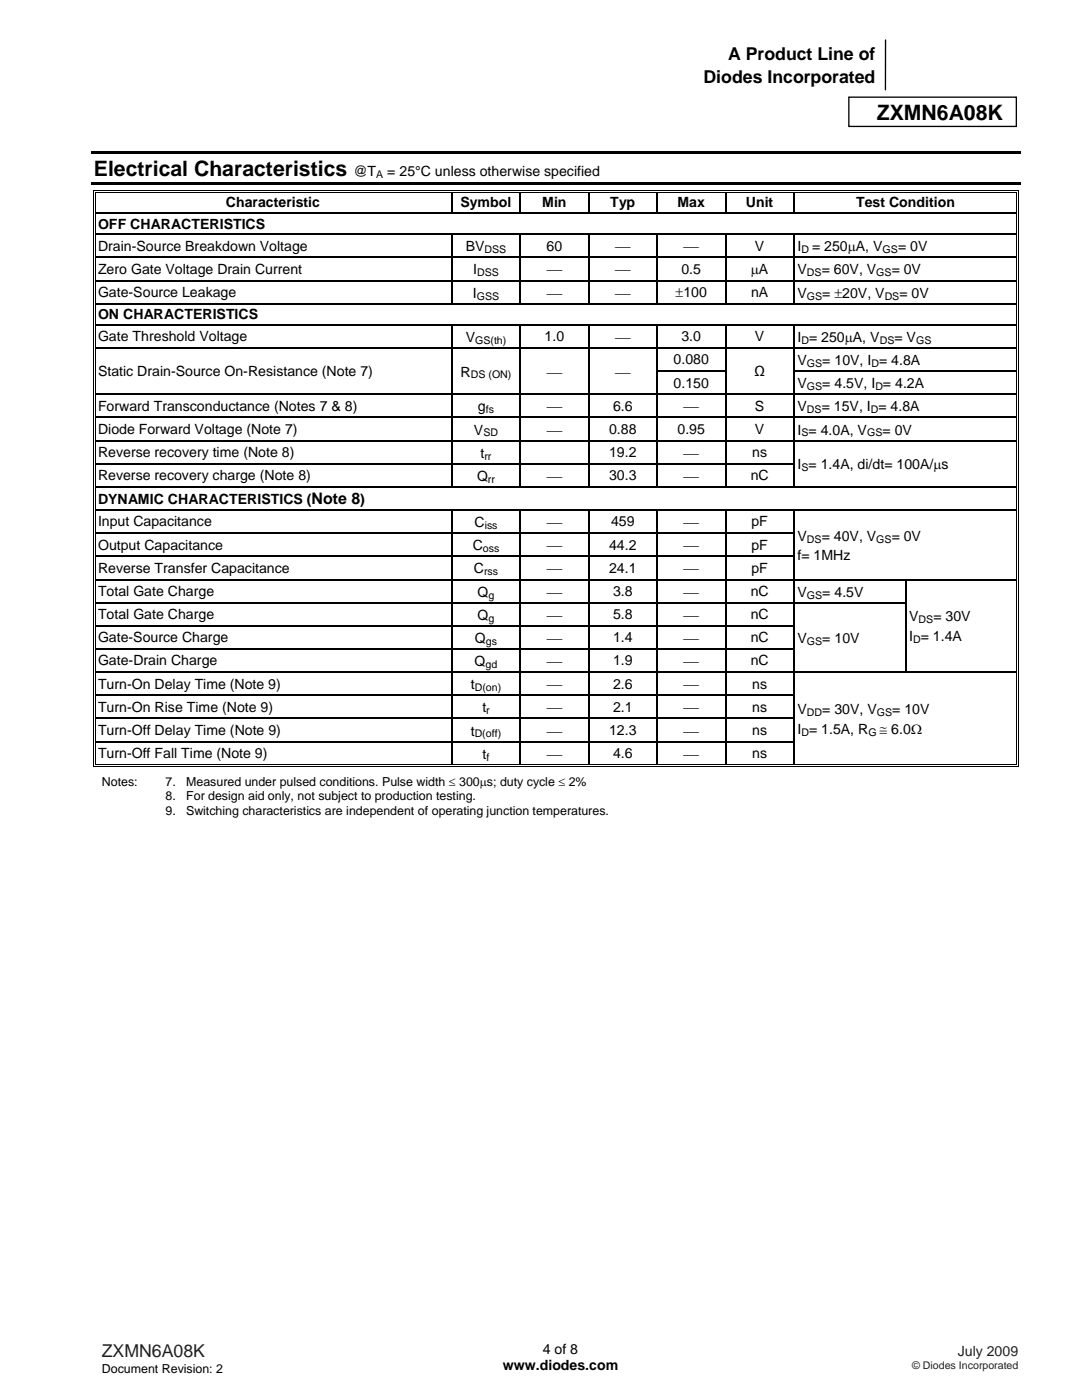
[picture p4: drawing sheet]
<svg xmlns="http://www.w3.org/2000/svg" width="216mm" height="279mm" viewBox="0 0 216 279" stroke-linecap="round" stroke-linejoin="round" font-family="sans-serif">
<defs><g id="words">
<g font-size="4.2">
<text x="175" y="24">ZXMN6A08K</text>
<text x="18.7" y="35.1">Electrical Characteristics</text>
</g>
<g font-size="3.5">
<text x="145.3" y="12">A Product Line of</text>
<text x="140.4" y="16.5">Diodes Incorporated</text>
</g>
<text font-size="3.5" fill="#231f20" x="20.3" y="270.9">ZXMN6A08K</text>
<g font-size="2.8">
<text x="70.5" y="35.1">@T</text>
<text x="77.3" y="35.1">= 25°C unless otherwise specified</text>
<text x="45.1" y="41.4">Characteristic</text>
<text x="91.9" y="41.4">Symbol</text>
<text x="108.2" y="41.4">Min</text>
<text x="121.8" y="41.4">Typ</text>
<text x="135.2" y="41.4">Max</text>
<text x="148.8" y="41.4">Unit</text>
<text x="170.8" y="41.4">Test Condition</text>
<text x="19.6" y="45.6">OFF CHARACTERISTICS</text>
<text x="19.6" y="50">Drain-Source Breakdown Voltage</text>
<text x="92.9" y="50.2">BV</text>
<text x="109.1" y="50">60</text>
<text x="122.9" y="50.1">⎯</text>
<text x="136.5" y="50.1">⎯</text>
<text x="150.6" y="50">V</text>
<text x="159.1" y="50.2">I</text>
<text x="162" y="50.2">= 250μA, V</text>
<text x="179.2" y="50.2">= 0V</text>
<text x="19.6" y="54.7">Zero Gate Voltage Drain Current</text>
<text x="19.6" y="59.3">Gate-Source Leakage</text>
<text x="94.4" y="59.4">I</text>
<text x="94.4" y="54.8">I</text>
<text x="109.2" y="54.8">⎯</text>
<text x="109.2" y="59.4">⎯</text>
<text x="122.9" y="54.8">⎯</text>
<text x="122.9" y="59.4">⎯</text>
<text x="134.8" y="59.4">±100</text>
<text x="136" y="54.7">0.5</text>
<text x="149.8" y="54.8">μA</text>
<text x="149.9" y="59.3">nA</text>
<text x="159.1" y="54.8">V</text>
<text x="159.1" y="59.4">V</text>
<text x="164" y="54.8">= 60V, V</text>
<text x="164.1" y="59.4">= ±20V, V</text>
<text x="177.9" y="54.8">= 0V</text>
<text x="179.5" y="59.4">= 0V</text>
<text x="19.6" y="63.7">ON CHARACTERISTICS</text>
<text x="19.6" y="68.1">Gate Threshold Voltage</text>
<text x="92.9" y="68.2">V</text>
<text x="108.7" y="68.1">1.0</text>
<text x="122.9" y="68.2">⎯</text>
<text x="136" y="68.1">3.0</text>
<text x="150.6" y="68.1">V</text>
<text x="159.1" y="68.2">I = 250μA, V</text>
<text x="178.5" y="68.2">= V</text>
<text x="19.6" y="75">Static Drain-Source On-Resistance (Note 7)</text>
<text x="91.9" y="75.2">R</text>
<text x="109.2" y="75.2">⎯</text>
<text x="122.9" y="75.2">⎯</text>
<text x="134.4" y="77.3">0.150</text>
<text x="134.4" y="72.7">0.080</text>
<text x="150.5" y="75">Ω</text>
<text x="159.1" y="77.5">V</text>
<text x="159.1" y="72.9">V</text>
<text x="164.1" y="72.9">= 10V, I = 4.8A</text>
<text x="164.1" y="77.5">= 4.5V, I = 4.2A</text>
<text x="19.6" y="82">Forward Transconductance (Notes 7 &amp; 8)</text>
<text x="95.4" y="82.1">g</text>
<text x="109.2" y="82.1">⎯</text>
<text x="122.3" y="82">6.6</text>
<text x="136.5" y="82.1">⎯</text>
<text x="150.6" y="82">S</text>
<text x="159.1" y="82.1">V</text>
<text x="164" y="82.1">= 15V, I = 4.8A</text>
<text x="19.6" y="86.6">Diode Forward Voltage (Note 7)</text>
<text x="94.6" y="86.7">V</text>
<text x="109.2" y="86.7">⎯</text>
<text x="121.5" y="86.6">0.88</text>
<text x="135.2" y="86.6">0.95</text>
<text x="150.7" y="86.6">V</text>
<text x="159.1" y="86.7">I = 4.0A, V</text>
<text x="176.1" y="86.7">= 0V</text>
<text x="19.6" y="91.2">Reverse recovery time (Note 8)</text>
<text x="19.6" y="95.8">Reverse recovery charge (Note 8)</text>
<text x="95.2" y="96">Q</text>
<text x="95.9" y="91.4">t</text>
<text x="109.2" y="95.9">⎯</text>
<text x="121.5" y="91.2">19.2</text>
<text x="121.5" y="95.8">30.3</text>
<text x="136.5" y="91.3">⎯</text>
<text x="136.5" y="95.9">⎯</text>
<text x="149.8" y="95.8">nC</text>
<text x="150.1" y="91.2">ns</text>
<text x="159.1" y="93.7">I = 1.4A, di/dt= 100A/μs</text>
<text x="19.6" y="100.6">DYNAMIC CHARACTERISTICS (Note 8)</text>
<text x="19.6" y="105.1">Input Capacitance</text>
<text x="94.7" y="105.2">C</text>
<text x="109.2" y="105.2">⎯</text>
<text x="121.9" y="105.1">459</text>
<text x="136.5" y="105.2">⎯</text>
<text x="149.9" y="105.1">pF</text>
<text x="19.6" y="109.7">Output Capacitance</text>
<text x="94.3" y="109.8">C</text>
<text x="109.2" y="109.8">⎯</text>
<text x="121.5" y="109.7">44.2</text>
<text x="136.5" y="109.8">⎯</text>
<text x="149.9" y="109.7">pF</text>
<text x="159.1" y="111.7">f= 1MHz</text>
<text x="159.1" y="108">V</text>
<text x="164" y="108">= 40V, V</text>
<text x="177.9" y="108">= 0V</text>
<text x="19.6" y="114.3">Reverse Transfer Capacitance</text>
<text x="19.6" y="118.9">Total Gate Charge</text>
<text x="94.6" y="114.4">C</text>
<text x="95.3" y="119.1">Q</text>
<text x="109.2" y="114.4">⎯</text>
<text x="109.2" y="119.1">⎯</text>
<text x="121.5" y="114.3">24.1</text>
<text x="122.3" y="118.9">3.8</text>
<text x="136.5" y="114.4">⎯</text>
<text x="136.5" y="119.1">⎯</text>
<text x="149.8" y="118.9">nC</text>
<text x="149.9" y="114.3">pF</text>
<text x="159.1" y="119.1">V</text>
<text x="164.1" y="119.1">= 4.5V</text>
<text x="19.6" y="123.5">Total Gate Charge</text>
<text x="95.3" y="123.7">Q</text>
<text x="109.2" y="123.7">⎯</text>
<text x="122.3" y="123.5">5.8</text>
<text x="136.5" y="123.7">⎯</text>
<text x="149.8" y="123.5">nC</text>
<text x="181.4" y="124">V</text>
<text x="186.2" y="124">= 30V</text>
<text x="19.6" y="128.2">Gate-Source Charge</text>
<text x="94.8" y="128.3">Q</text>
<text x="109.2" y="128.3">⎯</text>
<text x="122.3" y="128.2">1.4</text>
<text x="136.5" y="128.3">⎯</text>
<text x="149.8" y="128.2">nC</text>
<text x="159.1" y="128.3">V</text>
<text x="164.1" y="128.3">= 10V</text>
<text x="181.4" y="128">I = 1.4A</text>
<text x="19.6" y="132.8">Gate-Drain Charge</text>
<text x="19.6" y="137.4">Turn-On Delay Time (Note 9)</text>
<text x="93.9" y="137.6">t</text>
<text x="94.7" y="132.9">Q</text>
<text x="109.2" y="132.9">⎯</text>
<text x="109.2" y="137.5">⎯</text>
<text x="122.3" y="132.8">1.9</text>
<text x="122.3" y="137.4">2.6</text>
<text x="136.5" y="132.9">⎯</text>
<text x="136.5" y="137.5">⎯</text>
<text x="149.8" y="132.8">nC</text>
<text x="150.1" y="137.4">ns</text>
<text x="19.6" y="142">Turn-On Rise Time (Note 9)</text>
<text x="96.2" y="142.2">t</text>
<text x="109.2" y="142.2">⎯</text>
<text x="122.3" y="142">2.1</text>
<text x="136.5" y="142.2">⎯</text>
<text x="150.1" y="142">ns</text>
<text x="159.1" y="142.5">V</text>
<text x="164.1" y="142.5">= 30V, V</text>
<text x="178" y="142.5">= 10V</text>
<text x="19.6" y="146.7">Turn-Off Delay Time (Note 9)</text>
<text x="93.9" y="146.8">t</text>
<text x="109.2" y="146.8">⎯</text>
<text x="121.5" y="146.7">12.3</text>
<text x="136.5" y="146.8">⎯</text>
<text x="150.1" y="146.7">ns</text>
<text x="159.1" y="146.5">I = 1.5A, R</text>
<text x="175.5" y="146.5">≅ 6.0Ω</text>
<text x="19.6" y="151.3">Turn-Off Fall Time (Note 9)</text>
<text x="96.3" y="151.4">t</text>
<text x="109.2" y="151.4">⎯</text>
<text x="122.3" y="151.3">4.6</text>
<text x="136.5" y="151.4">⎯</text>
<text x="150.1" y="151.3">ns</text>
<text x="100.3" y="273.5">www.diodes.com</text>
<text x="108.3" y="270.2">4 of 8</text>
</g>
<text font-size="2.8" fill="#231f20" x="191.1" y="270.6">July 2009</text>
<g font-size="2.5">
<text x="20.3" y="156.9">Notes:</text>
<text x="33" y="159.7">8.</text>
<text x="33" y="156.9">7.</text>
<text x="37.2" y="159.7">For design aid only, not subject to production testing.</text>
<text x="37.2" y="156.9">Measured under pulsed conditions. Pulse width ≤ 300μs; duty cycle ≤ 2%</text>
<text x="33" y="162.6">9.</text>
<text x="37.1" y="162.6">Switching characteristics are independent of operating junction temperatures.</text>
<text x="20.3" y="274">Document Revision: 2</text>
</g>
<g font-size="2.1">
<text x="75.1" y="35.4">A</text>
<text x="96.7" y="50.5">DSS</text>
<text x="159.9" y="50.5">D</text>
<text x="176.1" y="50.5">GS</text>
<text x="95.1" y="59.8">GSS</text>
<text x="95.2" y="55.1">DSS</text>
<text x="161" y="55.1">DS</text>
<text x="161" y="59.8">GS</text>
<text x="174.9" y="55.1">GS</text>
<text x="176.5" y="59.8">DS</text>
<text x="94.8" y="68.6">GS(th)</text>
<text x="159.9" y="68.6">D</text>
<text x="175.5" y="68.6">DS</text>
<text x="182.8" y="68.6">GS</text>
<text x="93.9" y="75.5">DS (ON)</text>
<text x="161" y="73.2">GS</text>
<text x="161" y="77.9">GS</text>
<text x="173.9" y="73.2">D</text>
<text x="174.7" y="77.9">D</text>
<text x="96.9" y="82.5">fs</text>
<text x="161" y="82.5">DS</text>
<text x="173.8" y="82.5">D</text>
<text x="96.5" y="87.1">SD</text>
<text x="159.9" y="87.1">S</text>
<text x="173" y="87.1">GS</text>
<text x="96.7" y="91.7">rr</text>
<text x="159.9" y="94">S</text>
<text x="97.4" y="96.3">rr</text>
<text x="96.7" y="105.6">iss</text>
<text x="96.4" y="110.2">oss</text>
<text x="161" y="108.4">DS</text>
<text x="174.9" y="108.4">GS</text>
<text x="96.6" y="114.8">rss</text>
<text x="97.5" y="119.4">g</text>
<text x="161" y="119.4">GS</text>
<text x="97.5" y="124.1">g</text>
<text x="183.3" y="124.4">DS</text>
<text x="96.9" y="128.7">gs</text>
<text x="161" y="128.7">GS</text>
<text x="182.2" y="128.4">D</text>
<text x="94.7" y="137.9">D(on)</text>
<text x="96.9" y="133.3">gd</text>
<text x="97" y="142.5">r</text>
<text x="161" y="142.9">DD</text>
<text x="175" y="142.9">GS</text>
<text x="94.7" y="147.2">D(off)</text>
<text x="159.9" y="146.9">D</text>
<text x="173.3" y="146.9">G</text>
<text x="97.1" y="151.8">f</text>
</g>
<text font-size="2.1" fill="#231f20" x="182" y="273.2">© Diodes Incorporated</text>
</g></defs>
<path d="M176.7 8v9.9" fill="none" stroke="#000" stroke-width=".26"/>
<path d="M169.4 19.4h33.4v5.8h-33.4z" fill="#fff"/>
<path d="M169.4 19.4h33.4v5.8h-33.4z" fill="none" stroke="#000" stroke-width=".26"/>
<g fill="#000">
<path d="M18.2 30.2h185.5v.6h-185.5zM18.2 36.3h185.5v.6h-185.5zM18.6 37.9h.2v.6h-.2zM18.6 37.9h.5v.2h-.5zM18.9 38.3h.2v.2h-.2zM18.9 38.3h.2v.1h-.2zM90 38.4l.3 .1zM90 37.9h.6v.2h-.6zM90 38.3h.6v.1h-.6zM103.7 38.4l.2 .1zM103.7 37.9h.5v.2h-.5zM103.7 38.3h.5v.1h-.5z"/>
<path d="M117.3 38.4l.3 .1zM117.3 37.9h.6v.2h-.6zM117.3 38.3h.6v.1h-.6zM131 38.4l.3 .1zM131 37.9h.5v.2h-.5zM131 38.3h.5v.1h-.5zM144.7 38.4l.2 .1zM144.7 37.9h.5v.2h-.5zM144.7 38.3h.5v.1h-.5zM158.3 38.4l.3 .1zM158.3 37.9h.5v.2h-.5zM158.3 38.3h.5v.1h-.5z"/>
<path d="M202.8 37.9h.5v.2h-.5zM202.8 38.3h.1v.2h-.1zM202.8 38.3h.1v.1h-.1zM203.1 37.9h.2v.6h-.2zM18.6 42.4h.2v.3h-.2zM18.6 46.6h.2v.3h-.2zM18.6 51.2h.2v.3h-.2zM18.6 55.9h.2v.2h-.2zM18.9 42.4h.2v.3h-.2zM18.9 46.6h.2v.3h-.2zM18.9 51.2h.2v.3h-.2zM18.9 55.9h.2v.2h-.2z"/>
<path d="M90 46.6h.3v.3h-.3zM90 51.2h.3v.3h-.3zM90 55.9h.3v.2h-.3zM103.7 46.6h.2v.3h-.2zM103.7 51.2h.2v.3h-.2zM103.7 55.9h.2v.2h-.2zM117.3 46.6h.3v.3h-.3zM117.3 51.2h.3v.3h-.3zM117.3 55.9h.3v.2h-.3zM131 46.6h.3v.3h-.3zM131 51.2h.3v.3h-.3zM131 55.9h.3v.2h-.3z"/>
<path d="M144.7 46.6h.2v.3h-.2zM144.7 51.2h.2v.3h-.2zM144.7 55.9h.2v.2h-.2zM158.3 46.6h.3v.3h-.3zM158.3 51.2h.3v.3h-.3zM158.3 55.9h.3v.2h-.3zM202.8 42.4h.1v.3h-.1zM202.8 46.6h.1v.3h-.1zM202.8 51.2h.1v.3h-.1zM202.8 55.9h.1v.2h-.1zM203.1 42.4h.2v.3h-.2zM203.1 46.6h.2v.3h-.2z"/>
<path d="M203.1 51.2h.2v.3h-.2zM203.1 55.9h.2v.2h-.2zM18.6 60.5h.2v.2h-.2zM18.6 64.7h.2v.3h-.2zM18.6 69.3h.2v.3h-.2zM18.6 73.9h.2v.3h-.2zM18.6 78.5h.2v.3h-.2zM18.9 60.5h.2v.2h-.2zM18.9 64.7h.2v.3h-.2zM18.9 69.3h.2v.3h-.2zM18.9 73.9h.2v.3h-.2zM18.9 78.5h.2v.3h-.2z"/>
<path d="M90 64.7h.3v.3h-.3zM90 69.3h.3v.3h-.3zM90 73.9h.3v.3h-.3zM90 78.5h.3v.3h-.3zM103.7 64.7h.2v.3h-.2zM103.7 69.3h.2v.3h-.2zM103.7 73.9h.2v.3h-.2zM103.7 78.5h.2v.3h-.2zM117.3 64.7h.3v.3h-.3zM117.3 69.3h.3v.3h-.3zM117.3 73.9h.3v.3h-.3zM117.3 78.5h.3v.3h-.3z"/>
<path d="M131 64.7h.3v.3h-.3zM131 69.3h.3v.3h-.3zM131 73.9h.3v.3h-.3zM131 78.5h.3v.3h-.3zM144.7 64.7h.2v.3h-.2zM144.7 69.3h.2v.3h-.2zM144.7 73.9h.2v.3h-.2zM144.7 78.5h.2v.3h-.2zM158.3 64.7h.3v.3h-.3zM158.3 69.3h.3v.3h-.3zM158.3 73.9h.3v.3h-.3zM158.3 78.5h.3v.3h-.3z"/>
<path d="M202.8 60.5h.1v.2h-.1zM202.8 64.7h.1v.3h-.1zM202.8 69.3h.1v.3h-.1zM202.8 73.9h.1v.3h-.1zM202.8 78.5h.1v.3h-.1zM203.1 60.5h.2v.2h-.2zM203.1 64.7h.2v.3h-.2zM203.1 69.3h.2v.3h-.2zM203.1 73.9h.2v.3h-.2zM203.1 78.5h.2v.3h-.2zM18.6 83.2h.2v.3h-.2zM18.6 87.8h.2v.3h-.2z"/>
<path d="M18.6 92.4h.2v.3h-.2zM18.6 97h.2v.3h-.2zM18.9 83.2h.2v.3h-.2zM18.9 87.8h.2v.3h-.2zM18.9 92.4h.2v.3h-.2zM18.9 97h.2v.3h-.2zM90 83.2h.3v.3h-.3zM90 87.8h.3v.3h-.3zM90 92.4h.3v.3h-.3zM103.7 83.2h.2v.3h-.2zM103.7 87.8h.2v.3h-.2zM103.7 92.4h.2v.3h-.2z"/>
<path d="M117.3 83.2h.3v.3h-.3zM117.3 87.8h.3v.3h-.3zM117.3 92.4h.3v.3h-.3zM131 83.2h.3v.3h-.3zM131 87.8h.3v.3h-.3zM131 92.4h.3v.3h-.3zM144.7 83.2h.2v.3h-.2zM144.7 87.8h.2v.3h-.2zM144.7 92.4h.2v.3h-.2zM158.3 83.2h.3v.3h-.3zM158.3 87.8h.3v.3h-.3zM158.3 92.4h.3v.3h-.3z"/>
<path d="M202.8 83.2h.1v.3h-.1zM202.8 87.8h.1v.3h-.1zM202.8 92.4h.1v.3h-.1zM202.8 97h.1v.3h-.1zM203.1 83.2h.2v.3h-.2zM203.1 87.8h.2v.3h-.2zM203.1 92.4h.2v.3h-.2zM203.1 97h.2v.3h-.2zM18.6 101.7h.2v.2h-.2zM18.6 106.3h.2v.3h-.2zM18.6 110.9h.2v.3h-.2zM18.6 115.5h.2v.3h-.2z"/>
<path d="M18.9 101.7h.2v.2h-.2zM18.9 106.3h.2v.3h-.2zM18.9 110.9h.2v.3h-.2zM18.9 115.5h.2v.3h-.2zM90 101.7h.3v.2h-.3zM90 106.3h.3v.3h-.3zM90 110.9h.3v.3h-.3zM90 115.5h.3v.3h-.3zM103.7 101.7h.2v.2h-.2zM103.7 106.3h.2v.3h-.2zM103.7 110.9h.2v.3h-.2zM103.7 115.5h.2v.3h-.2z"/>
<path d="M117.3 101.7h.3v.2h-.3zM117.3 106.3h.3v.3h-.3zM117.3 110.9h.3v.3h-.3zM117.3 115.5h.3v.3h-.3zM131 101.7h.3v.2h-.3zM131 106.3h.3v.3h-.3zM131 110.9h.3v.3h-.3zM131 115.5h.3v.3h-.3zM144.7 101.7h.2v.2h-.2zM144.7 106.3h.2v.3h-.2zM144.7 110.9h.2v.3h-.2zM144.7 115.5h.2v.3h-.2z"/>
<path d="M158.3 101.7h.3v.2h-.3zM158.3 106.3h.3v.3h-.3zM158.3 110.9h.3v.3h-.3zM158.3 115.5h.3v.3h-.3zM180.6 115.5h.2v.3h-.2zM202.8 101.7h.1v.2h-.1zM202.8 106.3h.1v.3h-.1zM202.8 110.9h.1v.3h-.1zM202.8 115.5h.1v.3h-.1zM203.1 101.7h.2v.2h-.2zM203.1 106.3h.2v.3h-.2zM203.1 110.9h.2v.3h-.2z"/>
<path d="M203.1 115.5h.2v.3h-.2zM18.6 120.1h.2v.3h-.2zM18.6 124.8h.2v.3h-.2zM18.6 129.4h.2v.3h-.2zM18.6 134h.2v.3h-.2zM18.6 138.6h.2v.3h-.2zM18.9 120.1h.2v.3h-.2zM18.9 124.8h.2v.3h-.2zM18.9 129.4h.2v.3h-.2zM18.9 134h.2v.3h-.2zM18.9 138.6h.2v.3h-.2zM90 120.1h.3v.3h-.3z"/>
<path d="M90 124.8h.3v.3h-.3zM90 129.4h.3v.3h-.3zM90 134h.3v.3h-.3zM90 138.6h.3v.3h-.3zM103.7 120.1h.2v.3h-.2zM103.7 124.8h.2v.3h-.2zM103.7 129.4h.2v.3h-.2zM103.7 134h.2v.3h-.2zM103.7 138.6h.2v.3h-.2zM117.3 120.1h.3v.3h-.3zM117.3 124.8h.3v.3h-.3zM117.3 129.4h.3v.3h-.3z"/>
<path d="M117.3 134h.3v.3h-.3zM117.3 138.6h.3v.3h-.3zM131 120.1h.3v.3h-.3zM131 124.8h.3v.3h-.3zM131 129.4h.3v.3h-.3zM131 134h.3v.3h-.3zM131 138.6h.3v.3h-.3zM144.7 120.1h.2v.3h-.2zM144.7 124.8h.2v.3h-.2zM144.7 129.4h.2v.3h-.2zM144.7 134h.2v.3h-.2zM144.7 138.6h.2v.3h-.2z"/>
<path d="M158.3 120.1h.3v.3h-.3zM158.3 124.8h.3v.3h-.3zM158.3 129.4h.3v.3h-.3zM158.3 134h.3v.3h-.3zM158.3 138.6h.3v.3h-.3zM180.6 120.1h.2v.3h-.2zM180.6 124.8h.2v.3h-.2zM180.6 129.4h.2v.3h-.2zM202.8 120.1h.1v.3h-.1zM202.8 124.8h.1v.3h-.1zM202.8 129.4h.1v.3h-.1zM202.8 134h.1v.3h-.1z"/>
<path d="M202.8 138.6h.1v.3h-.1zM203.1 120.1h.2v.3h-.2zM203.1 124.8h.2v.3h-.2zM203.1 129.4h.2v.3h-.2zM203.1 134h.2v.3h-.2zM203.1 138.6h.2v.3h-.2zM18.6 143.3h.2v.2h-.2zM18.6 147.9h.2v.2h-.2zM18.6 152.9h.5v.1h-.5zM18.9 143.3h.2v.2h-.2zM18.9 147.9h.2v.2h-.2zM18.9 152.5h.2v.2h-.2z"/>
<path d="M90 143.3h.3v.2h-.3zM90 147.9h.3v.2h-.3zM90 152.5h.6v.2h-.6zM103.7 143.3h.2v.2h-.2zM103.7 147.9h.2v.2h-.2zM103.7 152.5h.5v.2h-.5zM117.3 143.3h.3v.2h-.3zM117.3 147.9h.3v.2h-.3zM117.3 152.5h.6v.2h-.6zM117.3 152.9h.6v.1h-.6zM131 143.3h.3v.2h-.3zM131 147.9h.3v.2h-.3z"/>
<path d="M131 152.5h.5v.2h-.5zM144.7 143.3h.2v.2h-.2zM144.7 147.9h.2v.2h-.2zM144.7 152.5h.5v.2h-.5zM158.3 143.3h.3v.2h-.3zM158.3 147.9h.3v.2h-.3zM158.3 152.5h.5v.2h-.5zM158.3 152.9h.5v.1h-.5zM202.8 143.3h.1v.2h-.1zM202.8 147.9h.1v.2h-.1zM202.8 152.9h.5v.1h-.5zM202.8 152.5h.1v.2h-.1z"/>
<path d="M203.1 143.3h.2v.2h-.2zM203.1 147.9h.2v.2h-.2zM203.1 152.5h.2v.5h-.2z"/>
</g>
<g fill="none" stroke="#000" stroke-width=".2">
<path d="M18.7 38.5v3.9M19 38.5v3.9M19.1 38h70.9M19.1 38.4h70.9M90.6 38h13.1M90.6 38.4h13.1M104.2 38h13.1M104.2 38.4h13.1M117.9 38h13.1M117.9 38.4h13.1M131.5 38h13.2M131.5 38.4h13.2"/>
<path d="M145.2 38h13.1M145.2 38.4h13.1M158.8 38h44M158.8 38.4h44M202.8 38.5v3.9M203.2 38.5v3.9M18.7 42.7v3.9M18.7 46.9v4.3M18.7 51.5v4.4M18.7 56.1v4.4M19 42.7v3.9M19 46.9v4.3"/>
<path d="M19 51.5v4.4M19 56.1v4.4M202.8 42.7v3.9M202.8 46.9v4.3M202.8 51.5v4.4M202.8 56.1v4.4M203.2 42.7v3.9M203.2 46.9v4.3M203.2 51.5v4.4M203.2 56.1v4.4M18.7 60.7v4M18.7 65v4.3"/>
<path d="M18.7 69.6v4.3M18.7 74.2v4.3M18.7 78.8v4.4M19 60.7v4M19 65v4.3M19 69.6v4.3M19 74.2v4.3M19 78.8v4.4M202.8 60.7v4M202.8 65v4.3M202.8 69.6v4.3M202.8 74.2v4.3"/>
<path d="M202.8 78.8v4.4M203.2 60.7v4M203.2 65v4.3M203.2 69.6v4.3M203.2 74.2v4.3M203.2 78.8v4.4M18.7 83.5v4.3M18.7 88.1v4.3M18.7 92.7v4.3M18.7 97.3v4.4M19 83.5v4.3M19 88.1v4.3"/>
<path d="M19 92.7v4.3M19 97.3v4.4M202.8 83.5v4.3M202.8 88.1v4.3M202.8 92.7v4.3M202.8 97.3v4.4M203.2 83.5v4.3M203.2 88.1v4.3M203.2 92.7v4.3M203.2 97.3v4.4M18.7 101.9v4.4M18.7 106.6v4.3"/>
<path d="M18.7 111.2v4.3M18.7 115.8v4.3M19 101.9v4.4M19 106.6v4.3M19 111.2v4.3M19 115.8v4.3M202.8 101.9v4.4M202.8 106.6v4.3M202.8 111.2v4.3M202.8 115.8v4.3M203.2 101.9v4.4M203.2 106.6v4.3"/>
<path d="M203.2 111.2v4.3M203.2 115.8v4.3M18.7 120.4v4.4M18.7 125.1v4.3M18.7 129.7v4.3M18.7 134.3v4.3M18.7 138.9v4.4M19 120.4v4.4M19 125.1v4.3M19 129.7v4.3M19 134.3v4.3M19 138.9v4.4"/>
<path d="M202.8 120.4v4.4M202.8 125.1v4.3M202.8 129.7v4.3M202.8 134.3v4.3M202.8 138.9v4.4M203.2 120.4v4.4M203.2 125.1v4.3M203.2 129.7v4.3M203.2 134.3v4.3M203.2 138.9v4.4M18.7 143.5v4.4M18.7 148.1v4.9"/>
<path d="M19 143.5v4.4M19 148.1v4.4M19.1 153h98.2M19.1 152.6h70.9M90.6 152.6h13.1M104.2 152.6h13.1M117.9 152.6h13.1M131.5 152.6h13.2M145.2 152.6h13.1M158.3 153h-40.4M158.8 153h44M158.8 152.6h44"/>
<path d="M202.8 143.5v4.4M202.8 148.1v4.4M203.2 143.5v4.4M203.2 148.1v4.4"/>
</g>
<g fill="none" stroke="#000" stroke-width=".25">
<path d="M90.2 38.5v3.9M103.8 38.5v3.9M117.5 38.5v3.9M131.1 38.5v3.9M144.8 38.5v3.9M158.4 38.5v3.9M19.1 42.5h183.7M19.1 46.7h70.9M19.1 51.4h70.9M19.1 56h70.9M90.2 46.9v4.3M90.2 51.5v4.4"/>
<path d="M90.2 56.1v4.4M90.3 46.7h13.4M90.3 51.4h13.4M90.3 56h13.4M103.8 46.9v4.3M103.8 51.5v4.4M103.8 56.1v4.4M103.9 46.7h13.4M103.9 51.4h13.4M103.9 56h13.4M117.5 46.9v4.3M117.5 51.5v4.4"/>
<path d="M117.5 56.1v4.4M117.6 46.7h13.4M117.6 51.4h13.4M117.6 56h13.4M131.1 46.9v4.3M131.1 51.5v4.4M131.1 56.1v4.4M131.3 46.7h13.4M131.3 51.4h13.4M131.3 56h13.4M144.8 46.9v4.3M144.8 51.5v4.4"/>
<path d="M144.8 56.1v4.4M144.9 46.7h13.4M144.9 51.4h13.4M144.9 56h13.4M158.4 46.9v4.3M158.4 51.5v4.4M158.4 56.1v4.4M158.6 46.7h44.2M158.6 51.4h44.2M158.6 56h44.2M19.1 60.6h183.7M19.1 64.8h70.9"/>
<path d="M19.1 69.4h70.9M19.1 78.7h70.9M90.2 65v4.3M90.2 69.6v4.3M90.2 74.2v4.3M90.2 78.8v4.4M90.3 64.8h13.4M90.3 69.4h13.4M90.3 78.7h13.4M103.8 65v4.3M103.8 69.6v4.3M103.8 74.2v4.3"/>
<path d="M103.8 78.8v4.4M103.9 64.8h13.4M103.9 69.4h13.4M103.9 78.7h13.4M117.5 65v4.3M117.5 69.6v4.3M117.5 74.2v4.3M117.5 78.8v4.4M117.6 64.8h13.4M117.6 69.4h13.4M117.6 78.7h13.4M131.1 65v4.3"/>
<path d="M131.1 69.6v4.3M131.1 74.2v4.3M131.1 78.8v4.4M131.3 64.8h13.4M131.3 69.4h13.4M131.3 74.1h13.4M131.3 78.7h13.4M144.8 65v4.3M144.8 69.6v4.3M144.8 74.2v4.3M144.8 78.8v4.4M144.9 64.8h13.4"/>
<path d="M144.9 69.4h13.4M144.9 78.7h13.4M158.4 65v4.3M158.4 69.6v4.3M158.4 74.2v4.3M158.4 78.8v4.4M158.6 64.8h44.2M158.6 69.4h44.2M158.6 74.1h44.2M158.6 78.7h44.2M19.1 83.3h70.9M19.1 87.9h70.9"/>
<path d="M19.1 92.5h70.9M19.1 97.2h183.7M90.2 83.5v4.3M90.2 88.1v4.3M90.2 92.7v4.3M90.3 83.3h13.4M90.3 87.9h13.4M90.3 92.5h13.4M103.8 83.5v4.3M103.8 88.1v4.3M103.8 92.7v4.3M103.9 83.3h13.4"/>
<path d="M103.9 87.9h13.4M103.9 92.5h13.4M117.5 83.5v4.3M117.5 88.1v4.3M117.5 92.7v4.3M117.6 83.3h13.4M117.6 87.9h13.4M117.6 92.5h13.4M131.1 83.5v4.3M131.1 88.1v4.3M131.1 92.7v4.3M131.3 83.3h13.4"/>
<path d="M131.3 87.9h13.4M131.3 92.5h13.4M144.8 83.5v4.3M144.8 88.1v4.3M144.8 92.7v4.3M144.9 83.3h13.4M144.9 87.9h13.4M144.9 92.5h13.4M158.4 83.5v4.3M158.4 88.1v4.3M158.4 92.7v4.3M158.6 83.3h44.2"/>
<path d="M158.6 87.9h44.2M19.1 101.8h70.9M19.1 106.4h70.9M19.1 111h70.9M19.1 115.7h70.9M90.2 101.9v4.4M90.2 106.6v4.3M90.2 111.2v4.3M90.2 115.8v4.3M90.3 101.8h13.4M90.3 106.4h13.4M90.3 111h13.4"/>
<path d="M90.3 115.7h13.4M103.8 101.9v4.4M103.8 106.6v4.3M103.8 111.2v4.3M103.8 115.8v4.3M103.9 101.8h13.4M103.9 106.4h13.4M103.9 111h13.4M103.9 115.7h13.4M117.5 101.9v4.4M117.5 106.6v4.3M117.5 111.2v4.3"/>
<path d="M117.5 115.8v4.3M117.6 101.8h13.4M117.6 106.4h13.4M117.6 111h13.4M117.6 115.7h13.4M131.1 101.9v4.4M131.1 106.6v4.3M131.1 111.2v4.3M131.1 115.8v4.3M131.3 101.8h13.4M131.3 106.4h13.4M131.3 111h13.4"/>
<path d="M131.3 115.7h13.4M144.8 101.9v4.4M144.8 106.6v4.3M144.8 111.2v4.3M144.8 115.8v4.3M144.9 101.8h13.4M144.9 106.4h13.4M144.9 111h13.4M144.9 115.7h13.4M158.4 101.9v4.4M158.4 106.6v4.3M158.4 111.2v4.3"/>
<path d="M158.4 115.8v4.3M158.6 101.8h44.2M158.6 115.7h22M180.7 115.8v4.3M180.8 115.7h22M19.1 120.3h70.9M19.1 124.9h70.9M19.1 129.5h70.9M19.1 134.1h70.9M19.1 138.8h70.9M90.2 120.4v4.4M90.2 125.1v4.3"/>
<path d="M90.2 129.7v4.3M90.2 134.3v4.3M90.2 138.9v4.4M90.3 120.3h13.4M90.3 124.9h13.4M90.3 129.5h13.4M90.3 134.1h13.4M90.3 138.8h13.4M103.8 120.4v4.4M103.8 125.1v4.3M103.8 129.7v4.3M103.8 134.3v4.3"/>
<path d="M103.8 138.9v4.4M103.9 120.3h13.4M103.9 124.9h13.4M103.9 129.5h13.4M103.9 134.1h13.4M103.9 138.8h13.4M117.5 120.4v4.4M117.5 125.1v4.3M117.5 129.7v4.3M117.5 134.3v4.3M117.5 138.9v4.4M117.6 120.3h13.4"/>
<path d="M117.6 124.9h13.4M117.6 129.5h13.4M117.6 134.1h13.4M117.6 138.8h13.4M131.1 120.4v4.4M131.1 125.1v4.3M131.1 129.7v4.3M131.1 134.3v4.3M131.1 138.9v4.4M131.3 120.3h13.4M131.3 124.9h13.4M131.3 129.5h13.4"/>
<path d="M131.3 134.1h13.4M131.3 138.8h13.4M144.8 120.4v4.4M144.8 125.1v4.3M144.8 129.7v4.3M144.8 134.3v4.3M144.8 138.9v4.4M144.9 120.3h13.4M144.9 124.9h13.4M144.9 129.5h13.4M144.9 134.1h13.4M144.9 138.8h13.4"/>
<path d="M158.4 120.4v4.4M158.4 125.1v4.3M158.4 129.7v4.3M158.4 134.3v4.3M158.4 138.9v4.4M158.6 120.3h22M158.6 134.1h44.2M180.7 120.4v4.4M180.7 125.1v4.3M180.7 129.7v4.3M19.1 143.4h70.9M19.1 148h70.9"/>
<path d="M90.2 143.5v4.4M90.2 148.1v4.4M90.3 143.4h13.4M90.3 148h13.4M103.8 143.5v4.4M103.8 148.1v4.4M103.9 143.4h13.4M103.9 148h13.4M117.5 143.5v4.4M117.5 148.1v4.4M117.6 143.4h13.4M117.6 148h13.4"/>
<path d="M131.1 143.5v4.4M131.1 148.1v4.4M131.3 143.4h13.4M131.3 148h13.4M144.8 143.5v4.4M144.8 148.1v4.4M144.9 143.4h13.4M144.9 148h13.4M158.4 143.5v4.4M158.4 148.1v4.4"/>
</g>
<use href="#words"/>
</svg>
